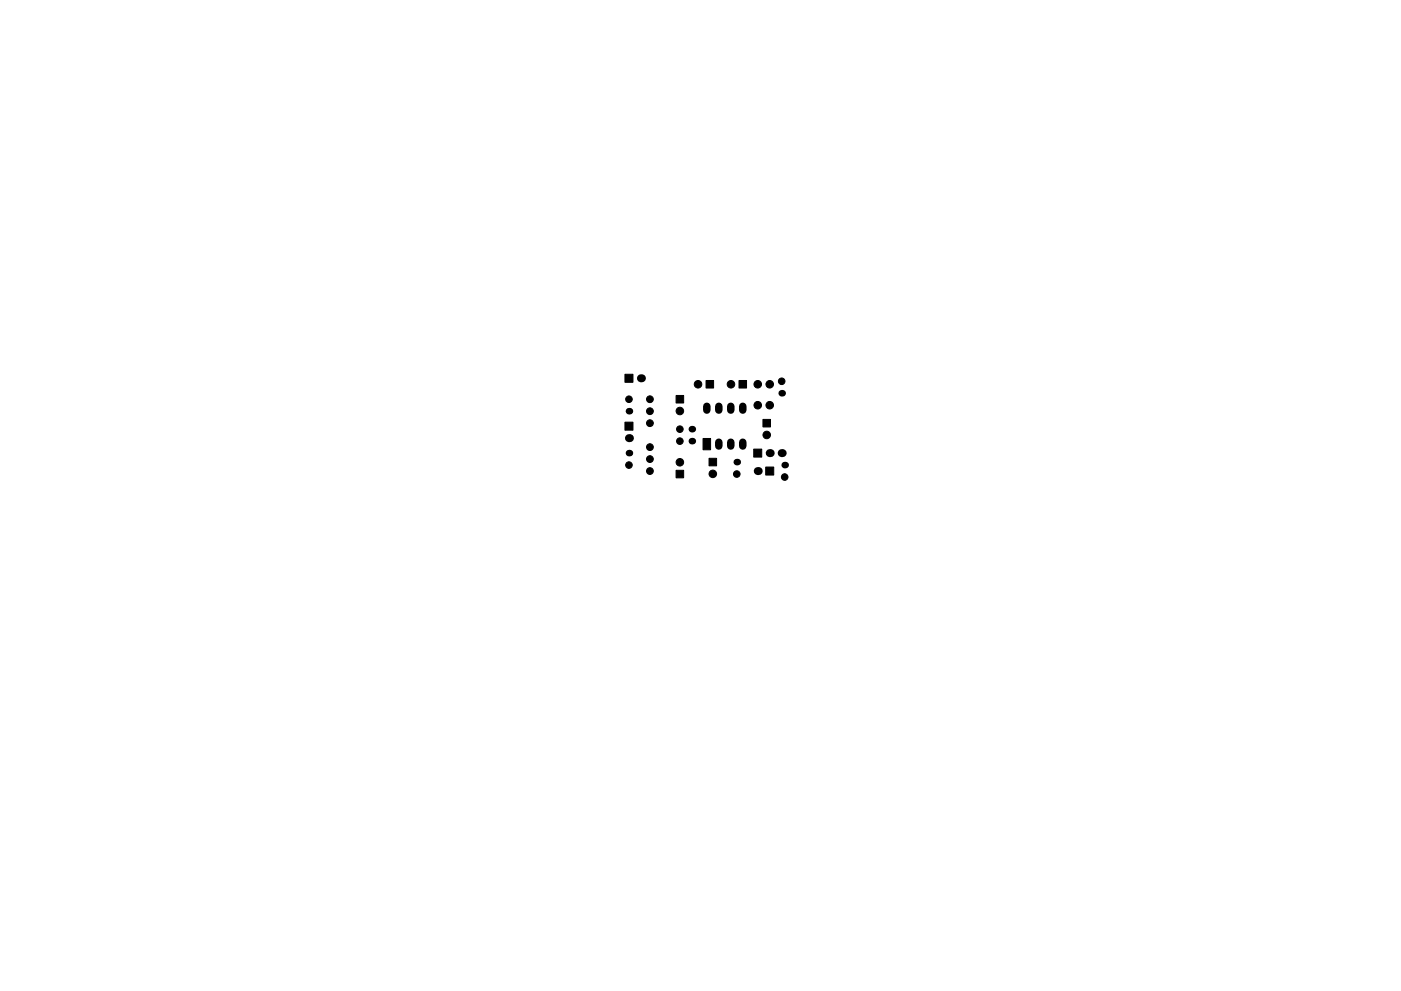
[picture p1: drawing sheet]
<svg xmlns="http://www.w3.org/2000/svg" width="297mm" height="210mm" viewBox="0 0 297 210" stroke-linecap="round" stroke-linejoin="round" font-family="sans-serif">
<g fill="#000" stroke="#000" stroke-width=".21">
<path d="M132.5 89.6h1.7v1.7h-1.7zM132.5 79.4h1.7v1.7h-1.7zM143.3 83.9h1.6v1.6h-1.6zM150.3 97.2h1.6v1.6h-1.6zM149.1 93h1.6v2.4h-1.6zM149.7 80.7h1.6v1.6h-1.6zM156.7 80.7h1.6v1.6h-1.6zM159.8 95.3h1.7v1.7h-1.7zM161.8 89h1.6v1.6h-1.6zM162.3 99.1h1.7v1.7h-1.7zM143.3 99.8h1.6v1.6h-1.6z"/>
<circle cx="133.3" cy="98.7" r=".7"/>
<circle cx="133.3" cy="84.7" r=".7"/>
<circle cx="137.8" cy="94.9" r=".72"/>
<circle cx="137.8" cy="97.4" r=".72"/>
<circle cx="137.8" cy="87.2" r=".72"/>
<circle cx="137.8" cy="99.9" r=".72"/>
<circle cx="137.8" cy="89.8" r=".72"/>
<circle cx="137.8" cy="84.7" r=".72"/>
<circle cx="144.1" cy="98.1" r=".8"/>
<circle cx="144.1" cy="87.2" r=".8"/>
<circle cx="144.1" cy="93.6" r=".7"/>
<circle cx="144.1" cy="91.1" r=".7"/>
<circle cx="148" cy="81.5" r=".8"/>
<circle cx="155" cy="81.5" r=".8"/>
<circle cx="160.7" cy="86" r=".8"/>
<circle cx="160.7" cy="81.5" r=".8"/>
<circle cx="162.6" cy="92.3" r=".8"/>
<circle cx="163.2" cy="86" r=".8"/>
<circle cx="163.2" cy="81.5" r=".8"/>
<circle cx="165.7" cy="80.9" r=".7"/>
<circle cx="151.1" cy="100.5" r=".8"/>
<circle cx="156.2" cy="100.6" r=".7"/>
<circle cx="166.4" cy="101.2" r=".7"/>
</g>
<g fill="#000">
<circle cx="133.3" cy="87.2" r=".7"/>
<circle cx="133.3" cy="93" r=".85"/>
<circle cx="133.3" cy="96.1" r=".7"/>
<circle cx="135.9" cy="80.3" r=".85"/>
<circle cx="146.7" cy="93.6" r=".7"/>
<circle cx="146.7" cy="91.1" r=".7"/>
<circle cx="156.2" cy="98" r=".7"/>
<circle cx="160.7" cy="99.9" r=".85"/>
<circle cx="163.2" cy="96.1" r=".85"/>
<circle cx="165.7" cy="96.1" r=".85"/>
<circle cx="165.7" cy="83.4" r=".7"/>
<circle cx="166.4" cy="98.7" r=".7"/>
</g>
<path d="M149.9 86.2v.8M152.4 86.2v.8M152.4 93.8v.8M154.9 86.2v.8M154.9 93.8v.8M157.5 86.2v.8M157.5 93.8v.8" fill="none" stroke="#000" stroke-width="1.6"/>
</svg>
